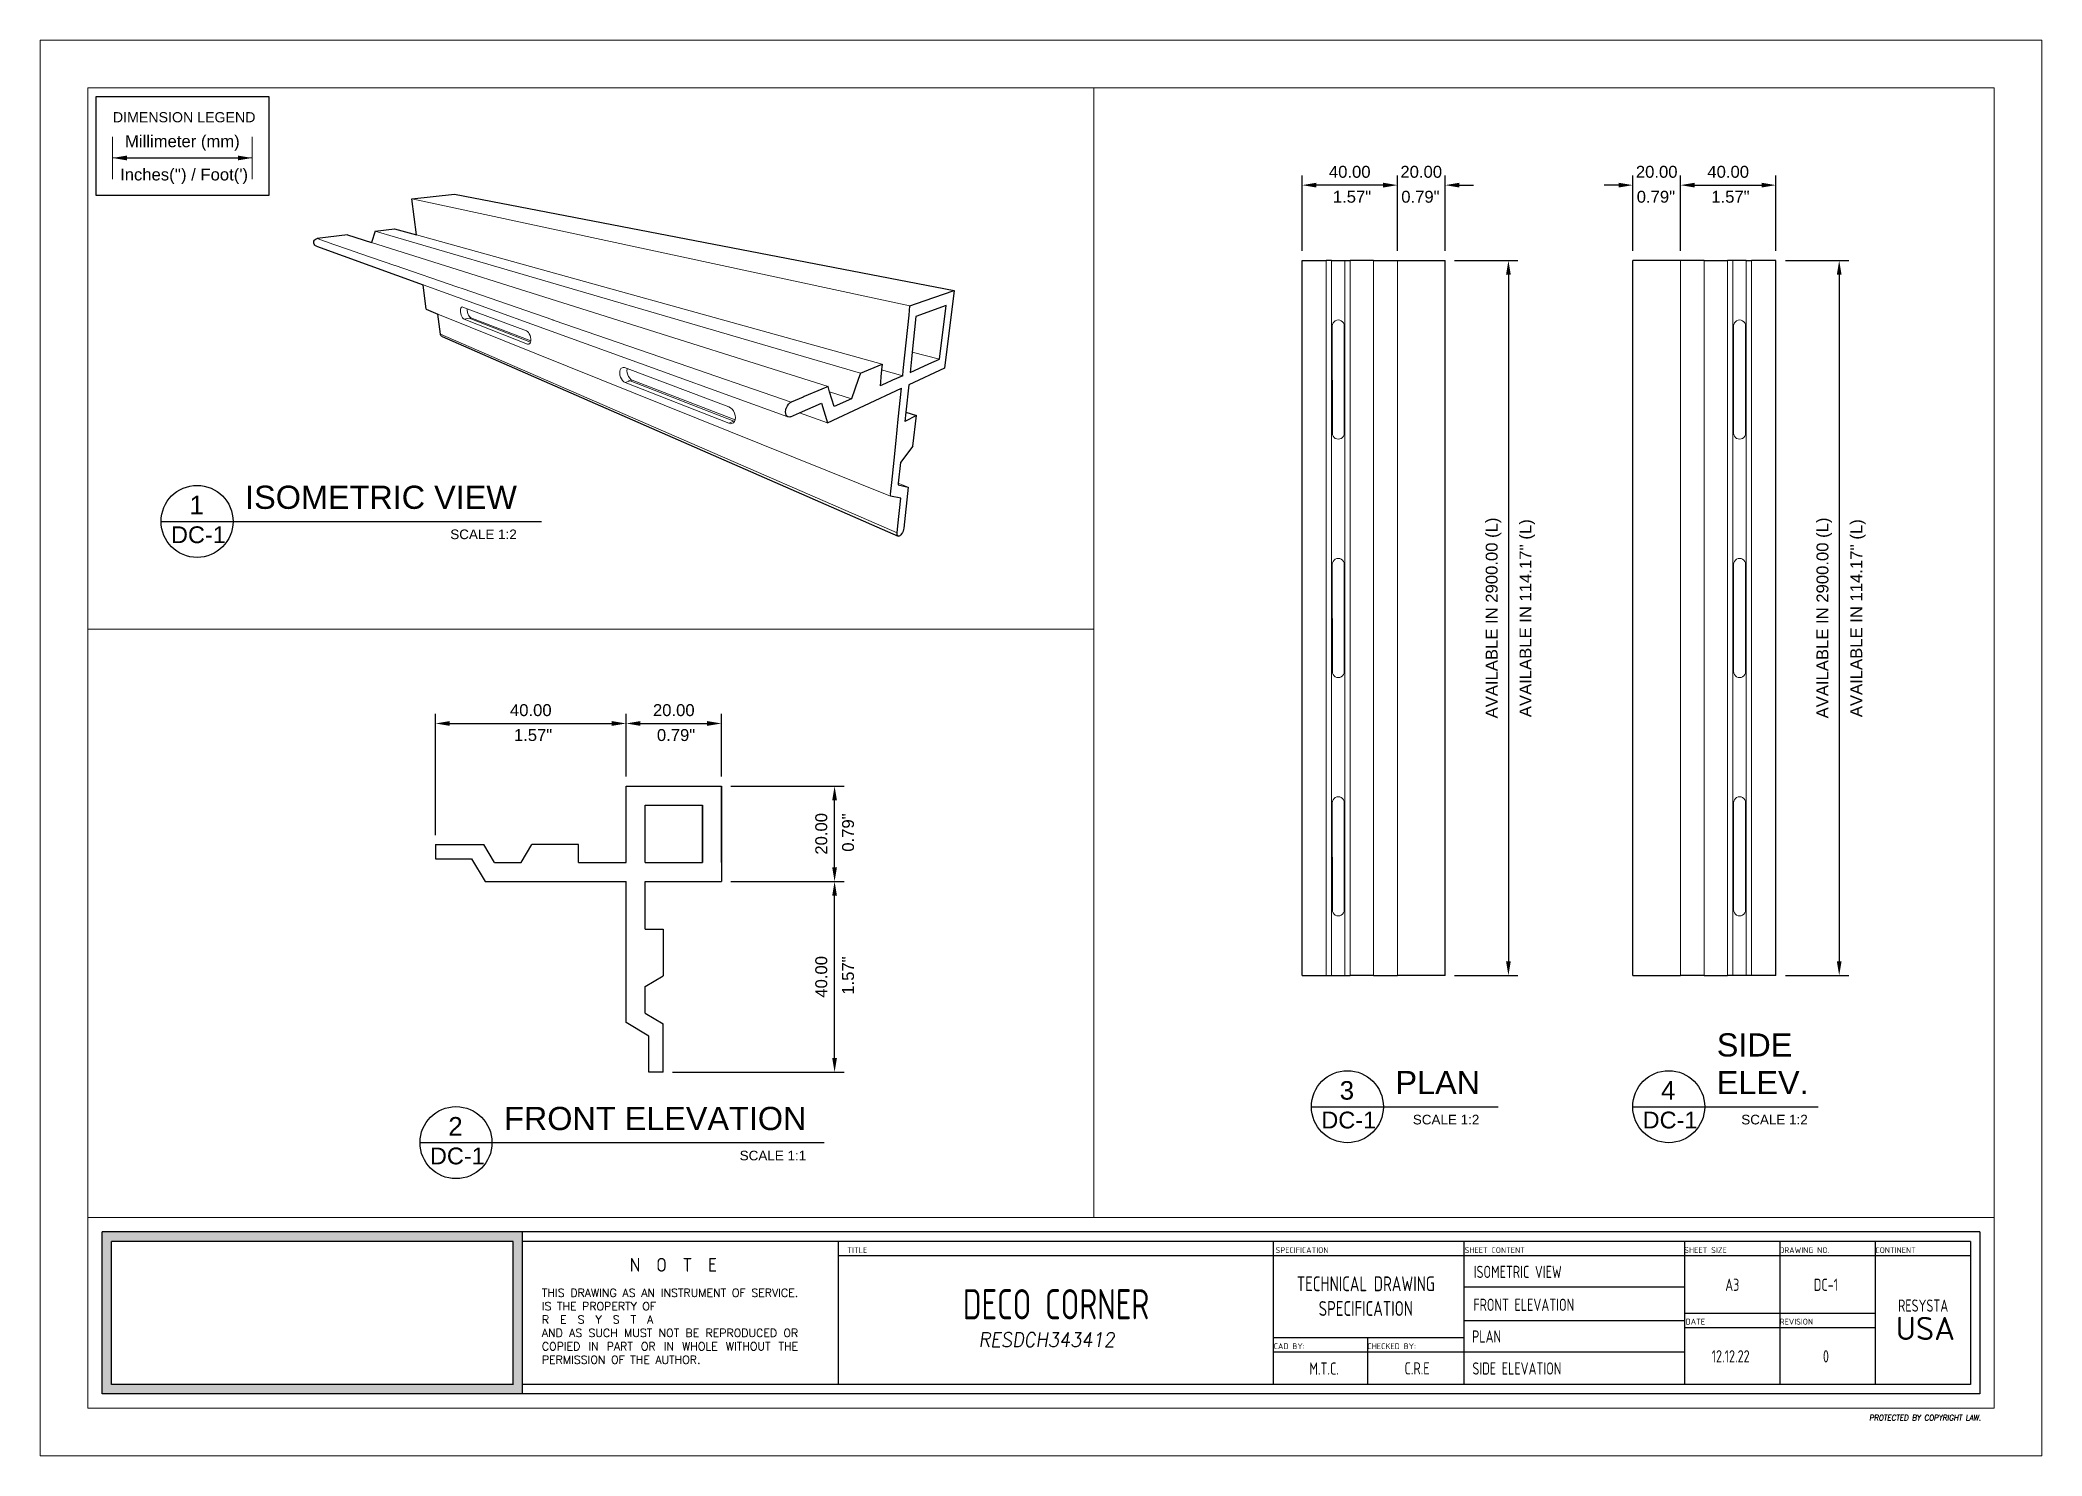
# Paper-space layout 'A-1' of a CAD drawing. Header units: millimetres. Extents: x -5 to 415, y -5 to 292.
# The model-space entities are those that its viewports show. They can reach past a viewport. Long polylines and large blocks are cut down to what shows.
import ezdxf

# ---------------------------------------------------------------- set-up
doc = ezdxf.new("R2010")
doc.units = ezdxf.units.MM
doc.layers.add('DIMENSION LEGEND', color=12, linetype='Continuous')
for name, color, linetype, lineweight in [('Resysta_Dem', 1, 'Continuous', 5), ('Resysta_Hatch', 140, 'Continuous', 0), ('Resysta_OutLine', 4, 'Continuous', 30), ('Resysta_Text', 3, 'Continuous', 9), ('Text', 3, 'Continuous', 13), ('Wall', 4, 'Continuous', 30)]:
    doc.layers.add(name, color=color, linetype=linetype, lineweight=lineweight)
doc.styles.add('ARIAL', font='simplex.shx')
doc.styles.get("Standard").update_dxf_attribs({"font": 'arial.ttf'})
doc.styles.add('x2$0$WSA-text', font='romans.shx', dxfattribs={"width": 0.8, "height": 150})
doc.dimstyles.get("Standard").update_dxf_attribs({"dimtxt": 2.5, "dimasz": 3, "dimexe": 2, "dimexo": 2, "dimgap": 1.5, "dimtad": 1, "dimzin": 0, "dimdsep": 46, "dimtxsty": 'Standard', "dimcen": 0.09, "dimclrd": 1, "dimclre": 1, "dimclrt": 3, "dimadec": 0, "dimazin": 0, "dimtfac": 1, "dimtix": 1, "dimtofl": 0, "dimtmove": 0, "dimatfit": 3, "dimfxl": 5, "dimtolj": 1, "dimtzin": 0, "dimarcsym": 1})

psp = doc.layouts.new('A-1')

# ---------------------------------------------------------------- texts
at = {"color": 3}
for s, height, p in [('ISOMETRIC VIEW', 4.865576, (38.0277, 193.6652)), ('1', 3.8873, (26.331, 192.5112)), ('DC-1', 3.52257, (22.4827, 186.4741)), ('SCALE 1:2  ', 2.019484, (81.0657, 187.3139)), ('SIDE', 4.86558, (346.7725, 78.791)), ('PLAN', 4.86558, (279.3637, 70.8976)), ('ELEV.', 4.86558, (346.7725, 70.8976)), ('3', 3.8873, (267.6669, 69.7436)), ('4', 3.8873, (335.0757, 69.7436)), ('FRONT ELEVATION', 4.865576, (92.3504, 63.3592)), ('DC-1', 3.52257, (263.8187, 63.7065)), ('DC-1', 3.52257, (331.2275, 63.7065)), ('2', 3.8873, (80.6536, 62.2051)), ('SCALE 1:2  ', 2.019484, (283.0073, 64.5463)), ('SCALE 1:2  ', 2.019484, (351.9114, 64.5463)), ('DC-1', 3.52257, (76.8054, 56.1681)), ('SCALE 1:1  ', 2.019484, (141.783, 57.0078))]:
    psp.add_text(s, height=height, dxfattribs=at).set_placement(p)
at = {"color": 3, "insert": (390.5592, 21.7472), "char_height": 4.865576, "width": 218.853288, "attachment_point": 5}
psp.add_mtext('{\\fISOCPEUR|b0|i0|c0|p34;USA}', dxfattribs=at)
at = {"layer": 'Resysta_Dem', "color": 3, "lineweight": 5, "char_height": 2.5, "width": 18.715211, "attachment_point": 1}
for s, insert in [('\\A1;\\pxqc;0.79"', (275.2417, 260.3871)), ('\\A1;\\pxqc;0.79"', (324.6408, 260.3871)), ('\\A1;\\pxqc;1.57"', (260.8876, 260.3871)), ('\\A1;\\pxqc;1.57"', (340.2867, 260.3871)), ('\\A1;\\pxqc;1.57"', (89.0794, 147.4697)), ('\\A1;\\pxqc;0.79"', (119.0794, 147.4697))]:
    psp.add_mtext(s, dxfattribs=dict(at, insert=insert))
at = {"layer": 'Resysta_Dem', "color": 3, "lineweight": 5, "char_height": 2.5, "width": 18.715211, "attachment_point": 1, "rotation": 90}
for s, insert in [('\\A1;\\pxqc;0.79"', (163.2645, 116.4103)), ('\\A1;\\pxqc;1.57"', (163.2645, 86.4103))]:
    psp.add_mtext(s, dxfattribs=dict(at, insert=insert))
at = {"layer": 'Resysta_Text', "style": 'x2$0$WSA-text', "oblique": 8, "width": 0.9}
psp.add_text('RESDCH343412', height=3.034554, dxfattribs=at).set_placement((191.9278, 17.8779))
at = {"layer": 'Resysta_Text', "insert": (208.1602, 26.8236), "char_height": 6.325285, "width": 218.853288, "attachment_point": 5, "style": 'x2$0$WSA-text'}
psp.add_mtext('{\\Fisocp|c0;DECO CORNER}', dxfattribs=at)
at = {"layer": 'Text', "style": 'x2$0$WSA-text', "oblique": 8, "width": 0.9}
psp.add_text('PROTECTED BY COPYRIGHT LAW.', height=1.210144, dxfattribs=at).set_placement((378.7555, 2.4208))
at = {"layer": 'Text', "attachment_point": 5}
for s, insert, char_height, width, style in [('{\\Fisocp|c0;  TITLE}', (165.6641, 38.1741), 1.2288, 18.306915, 'ARIAL'), ('{\\Fisocp|c0; SPECIFICATION}', (259.3608, 38.1741), 1.2288, 18.306915, 'ARIAL'), ('{\\Fisocp|c0; SHEET CONTENT}', (299.7963, 38.1741), 1.2288, 18.306915, 'ARIAL'), ('{\\Fisocp|c0; SHEET SIZE}', (344.0173, 38.1741), 1.2288, 18.306915, 'ARIAL'), ('{\\Fisocp|c0; DRAWING NO.}', (364.7127, 38.1741), 1.2288, 18.306915, 'ARIAL'), ('{\\Fisocp|c0; CONTINENT}', (383.8988, 38.1741), 1.2288, 18.306915, 'ARIAL'), ('{\\Fisocp|c0;  N  O  T  E}', (126.2196, 35.0999), 2.892481, 43.09278, 'ARIAL'), ('{\\Fisocp|c0;ISOMETRIC VIEW}', (305.0202, 33.6177), 2.56727, 88.826886, 'x2$0$WSA-text'), ('\\pxqj;{\\W1;\\C2;THIS DRAWING AS AN INSTRUMENT OF SERVICE. IS THE PROPERTY OF\\P\\C3;R  E  S  Y  S  T  A\\P\\C2;AND AS SUCH MUST NOT BE REPRODUCED OR COPIED IN PART OR IN WHOLE WITHOUT THE PERMISSION OF THE AUTHOR. }', (129.4054, 22.2054), 1.6836511, 58.253908, 'x2$0$WSA-text'), ('{\\Fisocp|c0;TECHNICAL DRAWING SPECIFICATION}', (273.1458, 28.5218), 3.106396, 44.070299, 'x2$0$WSA-text'), ('{\\Fisocp|c0;A3 }', (350.0309, 30.9049), 2.56727, 88.826886, 'x2$0$WSA-text'), ('{\\Fisocp|c0;DC-1}', (369.6787, 30.9049), 2.56727, 88.826886, 'x2$0$WSA-text'), ('{\\Fisocp|c0;FRONT ELEVATION}', (306.2774, 26.7107), 2.56727, 88.826886, 'x2$0$WSA-text'), ('{\\Fisocp|c0;RESYSTA}', (390.0697, 26.5427), 2.56727, 88.826886, 'x2$0$WSA-text'), ('{\\Fisocp|c0;PLAN}', (298.4782, 20.0589), 2.56727, 88.826886, 'x2$0$WSA-text'), ('{\\Fisocp|c0; DATE}', (341.882, 23.1741), 1.2288, 18.306915, 'ARIAL'), ('{\\Fisocp|c0; REVISION}', (363.0717, 23.1741), 1.2288, 18.306915, 'ARIAL'), ('{\\Fisocp|c0; CAD BY:}', (256.6748, 18.0231), 1.2288, 18.306915, 'ARIAL'), ('{\\Fisocp|c0; CHECKED BY:}', (278.1739, 18.0231), 1.2288, 18.306915, 'ARIAL'), ('{\\Fisocp|c0;12.12.22}', (349.6787, 15.9049), 2.56727, 88.826886, 'x2$0$WSA-text'), ('{\\Fisocp|c0;0}', (369.6787, 15.9049), 2.56727, 88.826886, 'x2$0$WSA-text'), ('{\\Fisocp|c0;M.T.C.}', (264.3959, 13.3312), 2.56727, 88.826886, 'x2$0$WSA-text'), ('{\\Fisocp|c0;C.R.E}', (283.8982, 13.3822), 2.56727, 88.826886, 'x2$0$WSA-text'), ('{\\Fisocp|c0;SIDE ELEVATION}', (304.8419, 13.3489), 2.56727, 88.826886, 'x2$0$WSA-text')]:
    psp.add_mtext(s, dxfattribs=dict(at, insert=insert, char_height=char_height, width=width, style=style))
at = {"layer": 'Wall', "color": 5, "insert": (10.2968, 276.8786), "char_height": 2.128107, "width": 31.230696, "attachment_point": 1}
psp.add_mtext('{\\C3;DIMENSION LEGEND}', dxfattribs=at)
at = {"layer": 'Wall', "color": 3, "lineweight": 5, "insert": (11.7933, 265.0537), "char_height": 2.5, "width": 28.810895, "attachment_point": 1}
psp.add_mtext("Inches('') / Foot(')", dxfattribs=at)
at = {"layer": 'Wall', "color": 3, "lineweight": 5, "char_height": 2.5, "width": 67.810464, "attachment_point": 1, "rotation": 90}
for insert in [(305.3875, 149.9727), (374.7866, 149.9727)]:
    psp.add_mtext("\\A1;AVAILABLE IN {\\A0;114.17'' (L)}", dxfattribs=dict(at, insert=insert))

msp = doc.modelspace()

# ---------------------------------------------------------------- blocks, each defined once
blk = doc.blocks.new('*D41')
at = {"layer": 'Defpoints', "color": 0, "lineweight": 5, "transparency": 16777216}
for p in [(289.77, 245.78), (289.77, 95.78), (303.06, 95.78)]:
    blk.add_point(p, dxfattribs=at)
at = {"layer": 'Resysta_Dem', "color": 1, "lineweight": -2, "transparency": 16777216}
for p, q in [((291.77, 245.78), (305.06, 245.78)), ((303.06, 242.78), (303.06, 98.78)), ((291.77, 95.78), (305.06, 95.78))]:
    blk.add_line(p, q, dxfattribs=at)
at = {"layer": 'Resysta_Dem', "color": 1, "lineweight": 5, "transparency": 16777216}
for points in [[(302.56, 242.78), (303.56, 242.78), (303.06, 245.78)], [(302.56, 98.78), (303.56, 98.78), (303.06, 95.78)]]:
    blk.add_solid(points, dxfattribs=at)
at = {"layer": 'Resysta_Dem', "color": 3, "lineweight": 5, "transparency": 16777216, "insert": (299.92, 170.78), "char_height": 2.5, "attachment_point": 5, "rotation": 90}
blk.add_mtext('\\A1;AVAILABLE IN 2900.00 (L)', dxfattribs=at)
blk = doc.blocks.new('*D60')
at = {"layer": 'Defpoints', "color": 0, "lineweight": 5, "transparency": 16777216}
for p in [(10.22, 267.27), (39.51, 267.27), (39.51, 267.27)]:
    blk.add_point(p, dxfattribs=at)
at = {"layer": 'Wall', "color": 1, "lineweight": -2, "transparency": 16777216}
blk.add_line((13.22, 267.27), (36.51, 267.27), dxfattribs=at)
at = {"layer": 'Wall', "color": 1, "lineweight": 5, "transparency": 16777216}
for points in [[(13.22, 267.77), (13.22, 266.77), (10.22, 267.27)], [(36.51, 267.77), (36.51, 266.77), (39.51, 267.27)]]:
    blk.add_solid(points, dxfattribs=at)
at = {"layer": 'Wall', "color": 3, "lineweight": 5, "transparency": 16777216, "insert": (24.86, 270.4), "char_height": 2.5, "attachment_point": 5}
blk.add_mtext('\\A1;Millimeter (mm)', dxfattribs=at)
blk = doc.blocks.new('*D68')
at = {"color": 1, "lineweight": -2, "transparency": 16777216}
for p, q in [((259.77, 247.78), (259.77, 263.57)), ((276.77, 261.57), (262.77, 261.57)), ((279.77, 247.78), (279.77, 263.57))]:
    blk.add_line(p, q, dxfattribs=at)
at = {"color": 1, "lineweight": 5, "transparency": 16777216}
for points in [[(262.77, 262.07), (262.77, 261.07), (259.77, 261.57)], [(276.77, 262.07), (276.77, 261.07), (279.77, 261.57)]]:
    blk.add_solid(points, dxfattribs=at)
at = {"layer": 'Defpoints', "color": 0, "lineweight": 5, "transparency": 16777216}
for p in [(259.77, 261.57), (259.77, 245.78), (279.77, 245.78)]:
    blk.add_point(p, dxfattribs=at)
at = {"color": 3, "lineweight": 5, "transparency": 16777216, "insert": (269.77, 264.35), "char_height": 2.5, "attachment_point": 5}
blk.add_mtext('\\A1;40.00', dxfattribs=at)
blk = doc.blocks.new('*D74')
at = {"layer": 'Defpoints', "color": 0, "lineweight": 5, "transparency": 16777216}
for p in [(359.17, 245.78), (359.17, 95.78), (372.46, 95.78)]:
    blk.add_point(p, dxfattribs=at)
at = {"layer": 'Resysta_Dem', "color": 1, "lineweight": -2, "transparency": 16777216}
for p, q in [((361.17, 245.78), (374.46, 245.78)), ((372.46, 242.78), (372.46, 98.78)), ((361.17, 95.78), (374.46, 95.78))]:
    blk.add_line(p, q, dxfattribs=at)
at = {"layer": 'Resysta_Dem', "color": 1, "lineweight": 5, "transparency": 16777216}
for points in [[(371.96, 242.78), (372.96, 242.78), (372.46, 245.78)], [(371.96, 98.78), (372.96, 98.78), (372.46, 95.78)]]:
    blk.add_solid(points, dxfattribs=at)
at = {"layer": 'Resysta_Dem', "color": 3, "lineweight": 5, "transparency": 16777216, "insert": (369.32, 170.78), "char_height": 2.5, "attachment_point": 5, "rotation": 90}
blk.add_mtext('\\A1;AVAILABLE IN 2900.00 (L)', dxfattribs=at)
blk = doc.blocks.new('*D84')
at = {"color": 1, "lineweight": -2, "transparency": 16777216}
for p, q in [((117.96, 137.5), (117.96, 150.65)), ((120.96, 148.65), (134.96, 148.65)), ((137.96, 137.5), (137.96, 150.65))]:
    blk.add_line(p, q, dxfattribs=at)
at = {"color": 1, "lineweight": 5, "transparency": 16777216}
for points in [[(120.96, 149.15), (120.96, 148.15), (117.96, 148.65)], [(134.96, 149.15), (134.96, 148.15), (137.96, 148.65)]]:
    blk.add_solid(points, dxfattribs=at)
at = {"layer": 'Defpoints', "color": 0, "lineweight": 5, "transparency": 16777216}
for p in [(137.96, 148.65), (117.96, 135.5), (137.96, 135.5)]:
    blk.add_point(p, dxfattribs=at)
at = {"color": 3, "lineweight": 5, "transparency": 16777216, "insert": (127.96, 151.43), "char_height": 2.5, "attachment_point": 5}
blk.add_mtext('\\A1;20.00', dxfattribs=at)
blk = doc.blocks.new('*D85')
at = {"color": 1, "lineweight": -2, "transparency": 16777216}
for p, q in [((77.96, 125.25), (77.96, 150.65)), ((80.96, 148.65), (114.96, 148.65)), ((117.96, 137.5), (117.96, 150.65))]:
    blk.add_line(p, q, dxfattribs=at)
at = {"color": 1, "lineweight": 5, "transparency": 16777216}
for points in [[(80.96, 149.15), (80.96, 148.15), (77.96, 148.65)], [(114.96, 149.15), (114.96, 148.15), (117.96, 148.65)]]:
    blk.add_solid(points, dxfattribs=at)
at = {"layer": 'Defpoints', "color": 0, "lineweight": 5, "transparency": 16777216}
for p in [(117.96, 148.65), (117.96, 135.5), (77.96, 123.25)]:
    blk.add_point(p, dxfattribs=at)
at = {"color": 3, "lineweight": 5, "transparency": 16777216, "insert": (97.96, 151.43), "char_height": 2.5, "attachment_point": 5}
blk.add_mtext('\\A1;40.00', dxfattribs=at)
blk = doc.blocks.new('*D86')
at = {"color": 1, "lineweight": -2, "transparency": 16777216}
for p, q in [((139.96, 135.5), (163.69, 135.5)), ((161.69, 118.5), (161.69, 132.5)), ((139.96, 115.5), (163.69, 115.5))]:
    blk.add_line(p, q, dxfattribs=at)
at = {"color": 1, "lineweight": 5, "transparency": 16777216}
for points in [[(161.19, 132.5), (162.19, 132.5), (161.69, 135.5)], [(161.19, 118.5), (162.19, 118.5), (161.69, 115.5)]]:
    blk.add_solid(points, dxfattribs=at)
at = {"layer": 'Defpoints', "color": 0, "lineweight": 5, "transparency": 16777216}
for p in [(137.96, 135.5), (161.69, 135.5), (137.96, 115.5)]:
    blk.add_point(p, dxfattribs=at)
at = {"color": 3, "lineweight": 5, "transparency": 16777216, "insert": (158.91, 125.5), "char_height": 2.5, "attachment_point": 5, "rotation": 90}
blk.add_mtext('\\A1;20.00', dxfattribs=at)
blk = doc.blocks.new('*D87')
at = {"color": 1, "lineweight": -2, "transparency": 16777216}
for p, q in [((139.96, 115.5), (163.69, 115.5)), ((161.69, 78.5), (161.69, 112.5)), ((127.71, 75.5), (163.69, 75.5))]:
    blk.add_line(p, q, dxfattribs=at)
at = {"color": 1, "lineweight": 5, "transparency": 16777216}
for points in [[(161.19, 112.5), (162.19, 112.5), (161.69, 115.5)], [(161.19, 78.5), (162.19, 78.5), (161.69, 75.5)]]:
    blk.add_solid(points, dxfattribs=at)
at = {"layer": 'Defpoints', "color": 0, "lineweight": 5, "transparency": 16777216}
for p in [(137.96, 115.5), (161.69, 115.5), (125.71, 75.5)]:
    blk.add_point(p, dxfattribs=at)
at = {"color": 3, "lineweight": 5, "transparency": 16777216, "insert": (158.91, 95.5), "char_height": 2.5, "attachment_point": 5, "rotation": 90}
blk.add_mtext('\\A1;40.00', dxfattribs=at)
blk = doc.blocks.new('*D90')
at = {"color": 1, "lineweight": -2, "transparency": 16777216}
for p, q in [((276.77, 261.57), (273.77, 261.57)), ((279.77, 247.78), (279.77, 263.57)), ((289.77, 247.78), (289.77, 263.57)), ((292.77, 261.57), (295.77, 261.57))]:
    blk.add_line(p, q, dxfattribs=at)
at = {"color": 1, "lineweight": 5, "transparency": 16777216}
for points in [[(276.77, 262.07), (276.77, 261.07), (279.77, 261.57)], [(292.77, 262.07), (292.77, 261.07), (289.77, 261.57)]]:
    blk.add_solid(points, dxfattribs=at)
at = {"layer": 'Defpoints', "color": 0, "lineweight": 5, "transparency": 16777216}
for p in [(279.77, 261.57), (279.77, 245.78), (289.77, 245.78)]:
    blk.add_point(p, dxfattribs=at)
at = {"color": 3, "lineweight": 5, "transparency": 16777216, "insert": (284.77, 264.35), "char_height": 2.5, "attachment_point": 5}
blk.add_mtext('\\A1;20.00', dxfattribs=at)
blk = doc.blocks.new('*D91')
at = {"color": 1, "lineweight": -2, "transparency": 16777216}
for p, q in [((326.17, 261.57), (323.17, 261.57)), ((329.17, 247.78), (329.17, 263.57)), ((339.17, 247.78), (339.17, 263.57)), ((342.17, 261.57), (345.17, 261.57))]:
    blk.add_line(p, q, dxfattribs=at)
at = {"color": 1, "lineweight": 5, "transparency": 16777216}
for points in [[(326.17, 262.07), (326.17, 261.07), (329.17, 261.57)], [(342.17, 262.07), (342.17, 261.07), (339.17, 261.57)]]:
    blk.add_solid(points, dxfattribs=at)
at = {"layer": 'Defpoints', "color": 0, "lineweight": 5, "transparency": 16777216}
for p in [(339.17, 261.57), (329.17, 245.78), (339.17, 245.78)]:
    blk.add_point(p, dxfattribs=at)
at = {"color": 3, "lineweight": 5, "transparency": 16777216, "insert": (334.17, 264.35), "char_height": 2.5, "attachment_point": 5}
blk.add_mtext('\\A1;20.00', dxfattribs=at)
blk = doc.blocks.new('*D92')
at = {"color": 1, "lineweight": -2, "transparency": 16777216}
for p, q in [((339.17, 247.78), (339.17, 263.57)), ((342.17, 261.57), (356.17, 261.57)), ((359.17, 247.78), (359.17, 263.57))]:
    blk.add_line(p, q, dxfattribs=at)
at = {"color": 1, "lineweight": 5, "transparency": 16777216}
for points in [[(342.17, 262.07), (342.17, 261.07), (339.17, 261.57)], [(356.17, 262.07), (356.17, 261.07), (359.17, 261.57)]]:
    blk.add_solid(points, dxfattribs=at)
at = {"layer": 'Defpoints', "color": 0, "lineweight": 5, "transparency": 16777216}
for p in [(359.17, 261.57), (339.17, 245.78), (359.17, 245.78)]:
    blk.add_point(p, dxfattribs=at)
at = {"color": 3, "lineweight": 5, "transparency": 16777216, "insert": (349.17, 264.35), "char_height": 2.5, "attachment_point": 5}
blk.add_mtext('\\A1;40.00', dxfattribs=at)

# ---------------------------------------------------------------- dimensions: what is measured, and where the dimension line sits
at = {"lineweight": 5}
for base, p1, p2, picture, middle in [((259.766, 261.5714), (279.766, 245.7838), (259.766, 245.7838), '*D68', (269.766, 264.3478)), ((279.766, 261.5714), (289.766, 245.7838), (279.766, 245.7838), '*D90', (284.766, 264.3478)), ((339.165, 261.5714), (329.165, 245.7838), (339.165, 245.7838), '*D91', (334.165, 264.3478)), ((359.165, 261.5714), (339.165, 245.7838), (359.165, 245.7838), '*D92', (349.165, 264.3478))]:
    dim = psp.add_linear_dim(base=base, p1=p1, p2=p2, dimstyle='Standard', override={"dimlfac": -2, "dimpost": '\\X'}, dxfattribs=at)
    dim.commit()
    dim.dimension.update_dxf_attribs({"geometry": picture, "text_midpoint": middle})
for base, p1, p2, text, picture, middle in [((117.9577, 148.654), (77.9577, 123.2464), (117.9577, 135.4964), '40.00', '*D85', (97.9577, 151.4305)), ((137.9577, 148.654), (117.9577, 135.4964), (137.9577, 135.4964), '20.00', '*D84', (127.9577, 151.4305))]:
    dim = psp.add_linear_dim(base=base, p1=p1, p2=p2, text=text, dimstyle='Standard', override={"dimlfac": -2, "dimpost": '\\X'}, dxfattribs=at)
    dim.commit()
    dim.dimension.update_dxf_attribs({"geometry": picture, "text_midpoint": middle})
for base, p1, p2, text, override, picture, middle in [((161.6897, 135.4964), (137.9577, 115.4964), (137.9577, 135.4964), '20.00', {"dimlfac": 2, "dimpost": '\\X'}, '*D86', (158.9133, 125.4964)), ((161.6897, 115.4964), (125.7077, 75.4964), (137.9577, 115.4964), '40.00', {"dimlfac": -2, "dimpost": '\\X'}, '*D87', (158.9133, 95.4964))]:
    dim = psp.add_linear_dim(base=base, p1=p1, p2=p2, angle=90, text=text, dimstyle='Standard', override=override, dxfattribs=at)
    dim.commit()
    dim.dimension.update_dxf_attribs({"geometry": picture, "text_midpoint": middle})
at = {"layer": 'Resysta_Dem', "color": 1, "lineweight": 5}
for base, p1, p2, picture, middle in [((303.0597, 95.7838), (289.766, 245.7838), (289.766, 95.7838), '*D41', (299.9209, 170.7838)), ((372.4587, 95.7838), (359.165, 245.7838), (359.165, 95.7838), '*D74', (369.3199, 170.7838))]:
    dim = psp.add_linear_dim(base=base, p1=p1, p2=p2, angle=90, text='AVAILABLE IN 2900.00 (L)', dimstyle='Standard', override={"dimlfac": -2.627225, "dimpost": '\\X'}, dxfattribs=at)
    dim.commit()
    dim.dimension.update_dxf_attribs({"geometry": picture, "text_midpoint": middle})
at = {"layer": 'Wall', "color": 1, "lineweight": 5}
dim = psp.add_linear_dim(base=(39.5133, 267.2661), p1=(10.2157, 267.2661), p2=(39.5133, 267.2661), text='Millimeter (mm)', dimstyle='Standard', override={"dimpost": '\\X'}, dxfattribs=at)
dim.commit()
dim.dimension.update_dxf_attribs({"geometry": '*D60', "text_midpoint": (24.8645, 270.4049)})

# ---------------------------------------------------------------- linework, layer by layer
at = {"layer": 'Resysta_Hatch'}
for p, q in [((9170.16, 1815.02), (9185.85, 1811.65)), ((9185.85, 1811.65), (9195.27, 1809.62)), ((9195.27, 1809.62), (9504.49, 1743.13)), ((9145.49, 1793.23), (9159.25, 1789.21)), ((9159.25, 1789.21), (9471.19, 1698.02)), ((9173.32, 1790.78), (9485.77, 1704.12)), ((9106.62, 1788.24), (9117.94, 1784.34)), ((9143.12, 1785.74), (9449.56, 1688.96)), ((9117.94, 1784.34), (9127.62, 1781)), ((9127.62, 1781), (9136.01, 1778.1)), ((9136.01, 1778.1), (9158.69, 1770.29)), ((9158.69, 1770.29), (9159.09, 1770.15)), ((9159.09, 1770.15), (9200.43, 1755.89)), ((9177.69, 1757.22), (9422.57, 1668.61)), ((9200.43, 1755.89), (9204.54, 1754.47)), ((9204.54, 1754.47), (9264.72, 1733.72)), ((9202.83, 1740.97), (9202.73, 1740.07)), ((9202.73, 1740.07), (9202.78, 1739.05)), ((9202.78, 1739.05), (9202.97, 1737.98)), ((9203.07, 1741.69), (9202.83, 1740.97)), ((9203.44, 1742.17), (9203.07, 1741.69)), ((9203.91, 1742.38), (9203.44, 1742.17)), ((9204.45, 1742.32), (9203.91, 1742.38)), ((9204.45, 1742.32), (9207.28, 1741.25)), ((9207.28, 1741.25), (9207.26, 1741.02)), ((9207.26, 1741.02), (9207.3, 1740.01)), ((9207.28, 1741.25), (9247.05, 1726.36)), ((9207.3, 1740.01), (9207.49, 1738.94)), ((9207.49, 1738.94), (9207.81, 1737.89)), ((10237.39, 1442.18), (10237.39, 1742.18)), ((10239.64, 1442.18), (10239.64, 1742.18)), ((10245.24, 1442.18), (10245.24, 1742.18)), ((10247.49, 1442.18), (10247.49, 1742.18)), ((10257.24, 1442.18), (10257.24, 1742.18)), ((10267.24, 1442.18), (10267.24, 1742.18)), ((10386.03, 1442.18), (10386.03, 1742.18)), ((10396.03, 1442.18), (10396.03, 1742.18)), ((10405.78, 1442.18), (10405.78, 1742.18)), ((10408.03, 1442.18), (10408.03, 1742.18)), ((10413.63, 1442.18), (10413.63, 1742.18)), ((10415.88, 1442.18), (10415.88, 1742.18)), ((9187.65, 1737.67), (9491.35, 1615.45)), ((9202.97, 1737.98), (9203.29, 1736.92)), ((9203.29, 1736.92), (9203.72, 1735.95)), ((9203.72, 1735.95), (9204.23, 1735.14)), ((9204.23, 1735.14), (9204.79, 1734.53)), ((9208.61, 1734.89), (9205.36, 1734.17)), ((9207.81, 1737.89), (9208.24, 1736.92)), ((9208.24, 1736.92), (9208.75, 1736.12)), ((9209.88, 1735.16), (9208.61, 1734.89)), ((9208.61, 1734.89), (9249.87, 1718.84)), ((9208.75, 1736.12), (9209.31, 1735.51)), ((9209.31, 1735.51), (9209.88, 1735.16)), ((9250.02, 1719.63), (9209.88, 1735.16)), ((9204.79, 1734.53), (9205.36, 1734.17)), ((9247.78, 1717.48), (9205.36, 1734.17)), ((9264.72, 1733.72), (9265.13, 1733.58)), ((9265.13, 1733.58), (9265.76, 1733.36)), ((9265.76, 1733.36), (9337.25, 1708.71)), ((9247.74, 1725.95), (9247.05, 1726.36)), ((9189.33, 1724.23), (9495.88, 1590.93)), ((9248.41, 1725.27), (9247.74, 1725.95)), ((9249.01, 1724.35), (9248.41, 1725.27)), ((9249.5, 1723.27), (9249.01, 1724.35)), ((9249.85, 1722.09), (9249.5, 1723.27)), ((9250.04, 1720.9), (9249.85, 1722.09)), ((9249.36, 1717.88), (9247.78, 1717.48)), ((9249.04, 1717.56), (9249.36, 1717.88)), ((9249.36, 1717.88), (9249.52, 1718.05)), ((9249.52, 1718.05), (9249.87, 1718.81)), ((9249.87, 1718.84), (9250.02, 1719.63)), ((9249.87, 1718.81), (9249.87, 1718.84)), ((9250.02, 1719.63), (9250.04, 1719.78)), ((9250.04, 1719.78), (9250.04, 1720.9)), ((9247.78, 1717.48), (9248.44, 1717.36)), ((9248.44, 1717.36), (9249.04, 1717.56)), ((10239.94, 1714.68), (10240.02, 1715.33)), ((10239.94, 1714.68), (10239.98, 1669.36)), ((10240.02, 1715.33), (10240.27, 1715.93)), ((10240.27, 1715.93), (10240.67, 1716.45)), ((10240.67, 1716.45), (10241.19, 1716.85)), ((10241.19, 1716.85), (10241.79, 1717.1)), ((10241.79, 1717.1), (10242.44, 1717.18)), ((10242.44, 1717.18), (10243.08, 1717.1)), ((10243.08, 1717.1), (10243.69, 1716.85)), ((10243.69, 1716.85), (10244.2, 1716.45)), ((10244.2, 1716.45), (10244.6, 1715.93)), ((10244.6, 1715.93), (10244.85, 1715.33)), ((10244.85, 1715.33), (10244.94, 1714.68)), ((10244.94, 1669.68), (10244.94, 1714.68)), ((10408.42, 1715.33), (10408.33, 1714.68)), ((10408.33, 1669.68), (10408.33, 1714.68)), ((10408.67, 1715.93), (10408.42, 1715.33)), ((10409.07, 1716.45), (10408.67, 1715.93)), ((10409.58, 1716.85), (10409.07, 1716.45)), ((10410.19, 1717.1), (10409.58, 1716.85)), ((10410.83, 1717.18), (10410.19, 1717.1)), ((10411.48, 1717.1), (10410.83, 1717.18)), ((10412.08, 1716.85), (10411.48, 1717.1)), ((10412.6, 1716.45), (10412.08, 1716.85)), ((10413, 1715.93), (10412.6, 1716.45)), ((10413.25, 1715.33), (10413, 1715.93)), ((10413.33, 1714.68), (10413.25, 1715.33)), ((10413.33, 1714.68), (10413.29, 1669.36)), ((9505.98, 1712.13), (9524.4, 1707.37)), ((9337.25, 1708.71), (9343.08, 1706.7)), ((9343.08, 1706.7), (9424.71, 1678.55)), ((9310.55, 1701.12), (9310.05, 1700.29)), ((9311.23, 1701.65), (9310.55, 1701.12)), ((9312.03, 1701.85), (9311.23, 1701.65)), ((9312.91, 1701.69), (9312.03, 1701.85)), ((9312.91, 1701.69), (9314.72, 1701.01)), ((9314.72, 1701.01), (9314.64, 1700.74)), ((9314.72, 1701.01), (9383.01, 1675.43)), ((9309.76, 1699.22), (9309.69, 1697.98)), ((9309.69, 1697.98), (9309.86, 1696.65)), ((9310.05, 1700.29), (9309.76, 1699.22)), ((9314.64, 1700.74), (9314.57, 1699.5)), ((9314.57, 1699.5), (9314.73, 1698.18)), ((9314.73, 1698.18), (9315.11, 1696.87)), ((9315.11, 1696.87), (9315.68, 1695.64)), ((9485.42, 1700.28), (9499.66, 1696.25)), ((9309.86, 1696.65), (9310.24, 1695.33)), ((9310.24, 1695.33), (9310.81, 1694.09)), ((9310.81, 1694.09), (9311.54, 1693.03)), ((9311.54, 1693.03), (9312.38, 1692.22)), ((9316.76, 1692.84), (9313.27, 1691.7)), ((9315.65, 1693.27), (9316.76, 1692.84)), ((9315.68, 1695.64), (9316.41, 1694.59)), ((9316.41, 1694.59), (9317.24, 1693.79)), ((9318.13, 1693.28), (9316.76, 1692.84)), ((9316.76, 1692.84), (9386.35, 1665.78)), ((9317.24, 1693.79), (9318.13, 1693.28)), ((9387.1, 1666.59), (9318.13, 1693.28)), ((9312.38, 1692.22), (9313.27, 1691.7)), ((9382.82, 1664.32), (9313.27, 1691.7)), ((9450.59, 1685.47), (9465.25, 1680.78)), ((9384.15, 1674.81), (9383.01, 1675.43)), ((9385.21, 1673.84), (9384.15, 1674.81)), ((9386.12, 1672.6), (9385.21, 1673.84)), ((9386.81, 1671.17), (9386.12, 1672.6)), ((9387.23, 1669.65), (9386.81, 1671.17)), ((9387.17, 1666.76), (9387.35, 1668.15)), ((9387.35, 1668.15), (9387.23, 1669.65)), ((9430.24, 1671.32), (9449.21, 1664.62)), ((10240.02, 1669.04), (10239.98, 1669.36)), ((10240.27, 1668.43), (10240.02, 1669.04)), ((10240.67, 1667.92), (10240.27, 1668.43)), ((10241.19, 1667.52), (10240.67, 1667.92)), ((10241.79, 1667.27), (10241.19, 1667.52)), ((10243.69, 1667.52), (10243.08, 1667.27)), ((10244.2, 1667.92), (10243.69, 1667.52)), ((10244.6, 1668.43), (10244.2, 1667.92)), ((10244.85, 1669.04), (10244.6, 1668.43)), ((10244.94, 1669.68), (10244.85, 1669.04)), ((10408.33, 1669.68), (10408.42, 1669.04)), ((10408.42, 1669.04), (10408.67, 1668.43)), ((10408.67, 1668.43), (10409.07, 1667.92)), ((10409.07, 1667.92), (10409.58, 1667.52)), ((10409.58, 1667.52), (10410.19, 1667.27)), ((10411.48, 1667.27), (10412.08, 1667.52)), ((10412.08, 1667.52), (10412.6, 1667.92)), ((10412.6, 1667.92), (10413, 1668.43)), ((10413, 1668.43), (10413.25, 1669.04)), ((10413.25, 1669.04), (10413.29, 1669.36)), ((9386.35, 1665.78), (9382.82, 1664.32)), ((9382.82, 1664.32), (9383.96, 1664.06)), ((9383.96, 1664.06), (9385.04, 1664.2)), ((9385.04, 1664.2), (9385.97, 1664.72)), ((9385.97, 1664.72), (9386.7, 1665.59)), ((9386.86, 1665.99), (9386.35, 1665.78)), ((9386.35, 1665.78), (9386.72, 1665.64)), ((9386.7, 1665.59), (9386.72, 1665.64)), ((9386.72, 1665.64), (9386.86, 1665.99)), ((9386.86, 1665.99), (9387.1, 1666.59)), ((9387.1, 1666.59), (9387.17, 1666.76)), ((10242.44, 1667.18), (10241.79, 1667.27)), ((10243.08, 1667.27), (10242.44, 1667.18)), ((10410.19, 1667.27), (10410.83, 1667.18)), ((10410.83, 1667.18), (10411.48, 1667.27)), ((9496.61, 1624.06), (9503.38, 1621.44)), ((10241.19, 1616.85), (10241.79, 1617.1)), ((10241.79, 1617.1), (10242.44, 1617.18)), ((10242.44, 1617.18), (10243.08, 1617.1)), ((10243.08, 1617.1), (10243.69, 1616.85)), ((10410.19, 1617.1), (10409.58, 1616.85)), ((10410.83, 1617.18), (10410.19, 1617.1)), ((10411.48, 1617.1), (10410.83, 1617.18)), ((10412.08, 1616.85), (10411.48, 1617.1)), ((9491.35, 1615.45), (9491.49, 1616.85)), ((10239.94, 1614.68), (10240.02, 1615.33)), ((10239.94, 1614.68), (10239.98, 1569.36)), ((10240.02, 1615.33), (10240.27, 1615.93)), ((10240.27, 1615.93), (10240.67, 1616.45)), ((10240.67, 1616.45), (10241.19, 1616.85)), ((10243.69, 1616.85), (10244.2, 1616.45)), ((10244.2, 1616.45), (10244.6, 1615.93)), ((10244.6, 1615.93), (10244.85, 1615.33)), ((10244.85, 1615.33), (10244.94, 1614.68)), ((10244.94, 1569.68), (10244.94, 1614.68)), ((10408.42, 1615.33), (10408.33, 1614.68)), ((10408.33, 1569.68), (10408.33, 1614.68)), ((10408.67, 1615.93), (10408.42, 1615.33)), ((10409.07, 1616.45), (10408.67, 1615.93)), ((10409.58, 1616.85), (10409.07, 1616.45)), ((10412.6, 1616.45), (10412.08, 1616.85)), ((10413, 1615.93), (10412.6, 1616.45)), ((10413.25, 1615.33), (10413, 1615.93)), ((10413.33, 1614.68), (10413.25, 1615.33)), ((10413.33, 1614.68), (10413.29, 1569.36)), ((10240.02, 1569.04), (10239.98, 1569.36)), ((10240.27, 1568.43), (10240.02, 1569.04)), ((10240.67, 1567.92), (10240.27, 1568.43)), ((10241.19, 1567.52), (10240.67, 1567.92)), ((10241.79, 1567.27), (10241.19, 1567.52)), ((10242.44, 1567.18), (10241.79, 1567.27)), ((10243.08, 1567.27), (10242.44, 1567.18)), ((10243.69, 1567.52), (10243.08, 1567.27)), ((10244.2, 1567.92), (10243.69, 1567.52)), ((10244.6, 1568.43), (10244.2, 1567.92)), ((10244.85, 1569.04), (10244.6, 1568.43)), ((10244.94, 1569.68), (10244.85, 1569.04)), ((10408.33, 1569.68), (10408.42, 1569.04)), ((10408.42, 1569.04), (10408.67, 1568.43)), ((10408.67, 1568.43), (10409.07, 1567.92)), ((10409.07, 1567.92), (10409.58, 1567.52)), ((10409.58, 1567.52), (10410.19, 1567.27)), ((10410.19, 1567.27), (10410.83, 1567.18)), ((10410.83, 1567.18), (10411.48, 1567.27)), ((10411.48, 1567.27), (10412.08, 1567.52)), ((10412.08, 1567.52), (10412.6, 1567.92)), ((10412.6, 1567.92), (10413, 1568.43)), ((10413, 1568.43), (10413.25, 1569.04)), ((10413.25, 1569.04), (10413.29, 1569.36)), ((10240.27, 1515.93), (10240.67, 1516.45)), ((10240.67, 1516.45), (10241.19, 1516.85)), ((10241.19, 1516.85), (10241.79, 1517.1)), ((10241.79, 1517.1), (10242.44, 1517.18)), ((10242.44, 1517.18), (10243.08, 1517.1)), ((10243.08, 1517.1), (10243.69, 1516.85)), ((10243.69, 1516.85), (10244.2, 1516.45)), ((10244.2, 1516.45), (10244.6, 1515.93)), ((10409.07, 1516.45), (10408.67, 1515.93)), ((10409.58, 1516.85), (10409.07, 1516.45)), ((10410.19, 1517.1), (10409.58, 1516.85)), ((10410.83, 1517.18), (10410.19, 1517.1)), ((10411.48, 1517.1), (10410.83, 1517.18)), ((10412.08, 1516.85), (10411.48, 1517.1)), ((10412.6, 1516.45), (10412.08, 1516.85)), ((10413, 1515.93), (10412.6, 1516.45)), ((10239.94, 1514.68), (10240.02, 1515.33)), ((10239.94, 1514.68), (10239.98, 1469.36)), ((10240.02, 1515.33), (10240.27, 1515.93)), ((10244.6, 1515.93), (10244.85, 1515.33)), ((10244.85, 1515.33), (10244.94, 1514.68)), ((10244.94, 1469.68), (10244.94, 1514.68)), ((10408.42, 1515.33), (10408.33, 1514.68)), ((10408.33, 1469.68), (10408.33, 1514.68)), ((10408.67, 1515.93), (10408.42, 1515.33)), ((10413.25, 1515.33), (10413, 1515.93)), ((10413.33, 1514.68), (10413.25, 1515.33)), ((10413.33, 1514.68), (10413.29, 1469.36)), ((10240.02, 1469.04), (10239.98, 1469.36)), ((10240.27, 1468.43), (10240.02, 1469.04)), ((10240.67, 1467.92), (10240.27, 1468.43)), ((10241.19, 1467.52), (10240.67, 1467.92)), ((10241.79, 1467.27), (10241.19, 1467.52)), ((10242.44, 1467.18), (10241.79, 1467.27)), ((10243.08, 1467.27), (10242.44, 1467.18)), ((10243.69, 1467.52), (10243.08, 1467.27)), ((10244.2, 1467.92), (10243.69, 1467.52)), ((10244.6, 1468.43), (10244.2, 1467.92)), ((10244.85, 1469.04), (10244.6, 1468.43)), ((10244.94, 1469.68), (10244.85, 1469.04)), ((10408.33, 1469.68), (10408.42, 1469.04)), ((10408.42, 1469.04), (10408.67, 1468.43)), ((10408.67, 1468.43), (10409.07, 1467.92)), ((10409.07, 1467.92), (10409.58, 1467.52)), ((10409.58, 1467.52), (10410.19, 1467.27)), ((10410.19, 1467.27), (10410.83, 1467.18)), ((10410.83, 1467.18), (10411.48, 1467.27)), ((10411.48, 1467.27), (10412.08, 1467.52)), ((10412.08, 1467.52), (10412.6, 1467.92)), ((10412.6, 1467.92), (10413, 1468.43)), ((10413, 1468.43), (10413.25, 1469.04)), ((10413.25, 1469.04), (10413.29, 1469.36))]:
    msp.add_line(p, q, dxfattribs=at)
at = {"layer": 'Resysta_OutLine'}
for p, q in [((9170.16, 1815.02), (9198.74, 1818)), ((9173.32, 1790.78), (9170.16, 1815.02)), ((9198.74, 1818), (9534.18, 1753.46)), ((9145.49, 1793.23), (9158.45, 1794.9)), ((9158.45, 1794.9), (9173.32, 1790.78)), ((9126.95, 1790.85), (9106.62, 1788.24)), ((9126.95, 1790.85), (9143.12, 1785.74)), ((9145.49, 1793.23), (9143.12, 1785.74)), ((9104.34, 1785.93), (9104.5, 1786.6)), ((9104.37, 1785.23), (9104.34, 1785.93)), ((9104.58, 1784.55), (9104.37, 1785.23)), ((9104.5, 1786.6), (9104.83, 1787.21)), ((9104.83, 1787.21), (9105.32, 1787.71)), ((9105.32, 1787.71), (9105.93, 1788.06)), ((9105.93, 1788.06), (9106.62, 1788.24)), ((9104.97, 1783.95), (9104.58, 1784.55)), ((9105.5, 1783.45), (9104.97, 1783.95)), ((9106.14, 1783.11), (9105.5, 1783.45)), ((9106.14, 1783.11), (9177.69, 1757.22)), ((9179.82, 1740.82), (9177.69, 1757.22)), ((9513.94, 1746.42), (9534.18, 1753.46)), ((9534.18, 1753.46), (9527.76, 1701.35)), ((9503.85, 1736.96), (9504.49, 1743.13)), ((9504.49, 1743.13), (9513.94, 1746.42)), ((9528.73, 1743.35), (9508.51, 1735.92)), ((9524.4, 1707.37), (9528.73, 1743.35)), ((9179.82, 1740.82), (9187.65, 1737.67)), ((10227.24, 1442.18), (10227.24, 1742.18)), ((10227.24, 1742.18), (10237.39, 1742.18)), ((10239.64, 1742.18), (10237.39, 1742.18)), ((10239.64, 1742.18), (10245.24, 1742.18)), ((10245.24, 1742.18), (10247.49, 1742.18)), ((10257.24, 1742.18), (10247.49, 1742.18)), ((10257.24, 1742.18), (10267.24, 1742.18)), ((10267.24, 1742.18), (10287.24, 1742.18)), ((10287.24, 1442.18), (10287.24, 1742.18)), ((10366.03, 1442.18), (10366.03, 1742.18)), ((10386.03, 1742.18), (10366.03, 1742.18)), ((10396.03, 1742.18), (10386.03, 1742.18)), ((10396.03, 1742.18), (10405.78, 1742.18)), ((10408.03, 1742.18), (10405.78, 1742.18)), ((10413.63, 1742.18), (10408.03, 1742.18)), ((10413.63, 1742.18), (10415.88, 1742.18)), ((10426.03, 1742.18), (10415.88, 1742.18)), ((10426.03, 1442.18), (10426.03, 1742.18)), ((9189.33, 1724.23), (9187.65, 1737.67)), ((9500.02, 1699.69), (9503.85, 1736.96)), ((9508.51, 1735.92), (9505.98, 1712.13)), ((9189.47, 1723.68), (9189.33, 1724.23)), ((9189.75, 1723.2), (9189.47, 1723.68)), ((9190.14, 1722.82), (9189.75, 1723.2)), ((9190.62, 1722.57), (9190.14, 1722.82)), ((9190.62, 1722.57), (9496.66, 1588.65)), ((9505.98, 1712.13), (9505.46, 1707.27)), ((9505.46, 1707.27), (9504.52, 1698.43)), ((9517.23, 1704.15), (9524.4, 1707.37)), ((9471.19, 1698.02), (9485.77, 1704.12)), ((9485.77, 1704.12), (9485.42, 1700.28)), ((9527.76, 1701.35), (9503.63, 1690.07)), ((9504.52, 1698.43), (9517.23, 1704.15)), ((9471.19, 1698.02), (9469.73, 1693.79)), ((9485.42, 1700.28), (9484.98, 1695.48)), ((9499.66, 1696.25), (9500.02, 1699.69)), ((9469.73, 1693.79), (9465.25, 1680.78)), ((9484.98, 1695.48), (9484.65, 1691.98)), ((9492.87, 1693.19), (9487.99, 1691)), ((9499.66, 1696.25), (9492.87, 1693.19)), ((9449.56, 1688.96), (9445.3, 1687.17)), ((9450.59, 1685.47), (9449.56, 1688.96)), ((9484.65, 1691.98), (9484.42, 1689.39)), ((9487.99, 1691), (9484.42, 1689.39)), ((9503.63, 1690.07), (9501.7, 1671.86)), ((9445.3, 1687.17), (9433.49, 1682.23)), ((9449.21, 1664.62), (9498.79, 1687.81)), ((9453.56, 1675.52), (9450.59, 1685.47)), ((9496.65, 1667.02), (9498.79, 1687.81)), ((9432.81, 1681.94), (9424.71, 1678.55)), ((9433.49, 1682.23), (9432.81, 1681.94)), ((9465.25, 1680.78), (9453.56, 1675.52)), ((9421.63, 1674.82), (9422.23, 1676.08)), ((9422.23, 1676.08), (9422.97, 1677.17)), ((9422.97, 1677.17), (9423.82, 1678.01)), ((9423.82, 1678.01), (9424.71, 1678.55)), ((9430.24, 1671.32), (9445.11, 1677.82)), ((9445.11, 1677.82), (9449.21, 1664.62)), ((9421.06, 1672.14), (9421.23, 1673.48)), ((9421.12, 1670.91), (9421.06, 1672.14)), ((9421.23, 1673.48), (9421.51, 1674.4)), ((9421.51, 1674.4), (9421.63, 1674.82)), ((9501.7, 1671.86), (9501.03, 1665.59)), ((9501.7, 1671.86), (9508.77, 1669.62)), ((9421.41, 1669.87), (9421.12, 1670.91)), ((9421.53, 1669.67), (9421.41, 1669.87)), ((9421.9, 1669.08), (9421.53, 1669.67)), ((9422.57, 1668.61), (9421.9, 1669.08)), ((9423.37, 1668.47), (9422.57, 1668.61)), ((9424.24, 1668.69), (9423.37, 1668.47)), ((9424.24, 1668.69), (9430.24, 1671.32)), ((9508.77, 1669.62), (9501.03, 1665.59)), ((9506.45, 1648.89), (9508.77, 1669.62)), ((9495.19, 1652.8), (9496.65, 1667.02)), ((9493.84, 1639.7), (9495.19, 1652.8)), ((9506.45, 1648.89), (9498.11, 1638.14)), ((9492.29, 1624.59), (9493.84, 1639.7)), ((9498.11, 1638.14), (9496.61, 1624.06)), ((9491.49, 1616.85), (9492.29, 1624.59)), ((9496.61, 1624.06), (9496.5, 1622.96)), ((9496.5, 1622.96), (9503.38, 1621.44)), ((9503.38, 1621.44), (9500.3, 1593.95)), ((9498.39, 1614.09), (9491.35, 1615.45)), ((9496.39, 1595.63), (9498.39, 1614.09)), ((9495.88, 1590.93), (9496.39, 1595.63)), ((9499.81, 1592), (9499.39, 1591.03)), ((9500.13, 1592.99), (9499.81, 1592)), ((9500.3, 1593.95), (9500.13, 1592.99)), ((9495.85, 1590.07), (9495.88, 1590.93)), ((9495.98, 1589.37), (9495.85, 1590.07)), ((9496.26, 1588.89), (9495.98, 1589.37)), ((9496.66, 1588.65), (9496.26, 1588.89)), ((9497.15, 1588.66), (9496.66, 1588.65)), ((9497.71, 1588.94), (9497.15, 1588.66)), ((9498.3, 1589.45), (9497.71, 1588.94)), ((9498.87, 1590.17), (9498.3, 1589.45)), ((9499.39, 1591.03), (9498.87, 1590.17)), ((8654.59, 1554.88), (8674.59, 1554.88)), ((8654.59, 1538.88), (8654.59, 1554.88)), ((8674.59, 1538.88), (8674.59, 1554.88)), ((8674.59, 1554.88), (8674.59, 1534.88)), ((8658.59, 1538.88), (8658.59, 1550.88)), ((8658.59, 1538.88), (8658.59, 1550.88)), ((8658.59, 1550.88), (8670.59, 1550.88)), ((8670.59, 1538.88), (8670.59, 1550.88)), ((8670.59, 1550.88), (8670.59, 1538.88)), ((8614.59, 1542.63), (8614.59, 1539.63)), ((8614.59, 1542.63), (8624.74, 1542.63)), ((8626.99, 1538.88), (8624.74, 1542.63)), ((8632.59, 1538.88), (8634.84, 1542.63)), ((8644.59, 1542.63), (8634.84, 1542.63)), ((8644.59, 1538.88), (8644.59, 1542.63)), ((8614.59, 1539.63), (8622.16, 1539.63)), ((8622.16, 1539.63), (8625.01, 1534.88)), ((8626.99, 1538.88), (8632.59, 1538.88)), ((8644.59, 1538.88), (8654.59, 1538.88)), ((8658.59, 1538.88), (8670.59, 1538.88)), ((8658.59, 1538.88), (8670.59, 1538.88)), ((8625.01, 1534.88), (8654.59, 1534.88)), ((8654.59, 1505.3), (8654.59, 1534.88)), ((8658.59, 1534.88), (8674.59, 1534.88)), ((8658.59, 1524.88), (8658.59, 1534.88)), ((8658.59, 1534.88), (8670.59, 1534.88)), ((8658.59, 1524.88), (8662.34, 1524.88)), ((8662.34, 1524.88), (8662.34, 1515.13)), ((8658.59, 1512.88), (8662.34, 1515.13)), ((8658.59, 1507.28), (8658.59, 1512.88)), ((8659.34, 1502.45), (8654.59, 1505.3)), ((8658.59, 1507.28), (8662.34, 1505.03)), ((8662.34, 1494.88), (8662.34, 1505.03)), ((8659.34, 1494.88), (8659.34, 1502.45)), ((8662.34, 1494.88), (8659.34, 1494.88)), ((10227.24, 1442.18), (10237.39, 1442.18)), ((10237.39, 1442.18), (10239.64, 1442.18)), ((10239.64, 1442.18), (10245.24, 1442.18)), ((10245.24, 1442.18), (10247.49, 1442.18)), ((10257.24, 1442.18), (10247.49, 1442.18)), ((10257.24, 1442.18), (10267.24, 1442.18)), ((10287.24, 1442.18), (10267.24, 1442.18)), ((10366.03, 1442.18), (10386.03, 1442.18)), ((10396.03, 1442.18), (10386.03, 1442.18)), ((10396.03, 1442.18), (10405.78, 1442.18)), ((10408.03, 1442.18), (10405.78, 1442.18)), ((10413.63, 1442.18), (10408.03, 1442.18)), ((10415.88, 1442.18), (10413.63, 1442.18)), ((10426.03, 1442.18), (10415.88, 1442.18))]:
    msp.add_line(p, q, dxfattribs=at)

# ---------------------------------------------------------------- hatches: boundary and pattern name
at = {"layer": 'Wall', "transparency": 33554636}
h = psp.add_hatch(color=3, dxfattribs=at)
h.dxf.hatch_style = 1
h.paths.add_polyline_path([(7.9988, 42.0037), (7.9988, 8.0037), (96.23, 8.0037), (96.23, 42.0037)])
h.paths.add_polyline_path([(94.23, 40.0037), (94.23, 10.0037), (9.9988, 10.0037), (9.9988, 40.0037)], flags=16)

# ---------------------------------------------------------------- linework, layer by layer
at = {"color": 1}
for p, q in [((20.3958, 191.031), (100.2295, 191.031)), ((261.7317, 68.2634), (300.883, 68.2634)), ((329.1405, 68.2634), (368.0535, 68.2634)), ((74.7184, 60.725), (159.5275, 60.725))]:
    psp.add_line(p, q, dxfattribs=at)
for centre in [(27.9436, 191.031), (269.2796, 68.2634), (336.6884, 68.2634), (82.2663, 60.725)]:
    psp.add_circle(centre, 7.5478, dxfattribs=at)
at = {"layer": 'DIMENSION LEGEND', "color": 20}
psp.add_lwpolyline([(6.7922, 280.1767), (42.9999, 280.1767), (42.9999, 259.3916), (6.7922, 259.3916)], close=True, dxfattribs=at)
at = {"layer": 'Resysta_Dem', "color": 5}
psp.add_lwpolyline([(-5.0012, 292.0037), (414.9988, 292.0037), (414.9988, -4.9963), (-5.0012, -4.9963), (-5.0012, 292.0037)], dxfattribs=at)
at = {"layer": 'Resysta_Dem', "color": 1}
psp.add_lwpolyline([(4.9988, 282.0037), (404.9988, 282.0037), (404.9988, 5.0037), (4.9988, 5.0037)], close=True, dxfattribs=at)
at = {"layer": 'Resysta_Dem', "color": 5}
psp.add_lwpolyline([(4.9988, 282.0037), (404.9988, 282.0037), (404.9988, 45.0037), (4.9988, 45.0037)], close=True, dxfattribs=at)
at = {"layer": 'Wall', "color": 1, "lineweight": 5}
for p, q in [((10.2157, 262.8376), (10.2157, 271.6946)), ((39.5133, 262.8376), (39.5133, 271.6946)), ((10.2157, 267.2661), (39.5133, 267.2661))]:
    psp.add_line(p, q, dxfattribs=at)
at = {"layer": 'Wall', "color": 5}
psp.add_line((401.9988, 42.0037), (7.9988, 42.0037), dxfattribs=at)
at = {"layer": 'Wall'}
for p, q in [((96.23, 8.0037), (96.23, 42.0037)), ((94.23, 9.8937), (94.23, 40.0037)), ((162.48, 9.8937), (162.48, 39.8937)), ((253.7488, 10.0037), (253.7488, 40.0037)), ((293.7488, 10.0037), (293.7488, 40.0037)), ((339.9988, 40.0037), (339.9988, 10.0037)), ((359.9988, 40.0037), (359.9988, 10.0037)), ((379.9988, 40.0037), (379.9988, 10.0037)), ((339.9988, 24.9201), (379.9988, 24.9201)), ((253.7488, 19.8526), (293.7488, 19.8526)), ((273.4789, 19.8526), (273.4789, 10.0037))]:
    psp.add_line(p, q, dxfattribs=at)
at = {"layer": 'Wall', "color": 4}
for p, q in [((94.23, 40.0037), (9.9988, 40.0037)), ((399.9988, 40.0037), (96.23, 40.0037))]:
    psp.add_line(p, q, dxfattribs=at)
at = {"layer": 'Wall', "color": 1}
for p, q in [((339.9988, 37.0037), (162.48, 37.0037)), ((399.9988, 37.0037), (339.9988, 37.0037)), ((293.7488, 30.4717), (339.9988, 30.4717)), ((293.7488, 23.3846), (339.9988, 23.3846)), ((339.9988, 21.9201), (379.9988, 21.9201)), ((253.7488, 16.8526), (293.7488, 16.8526)), ((293.7488, 16.8526), (339.9988, 16.8526))]:
    psp.add_line(p, q, dxfattribs=at)
at = {"layer": 'Wall', "color": 5}
psp.add_lwpolyline([(401.9988, 42.0037), (401.9988, 8.0037), (7.9988, 8.0037), (7.9988, 42.0037)], dxfattribs=at)
at = {"layer": 'Wall', "color": 4}
for points in [[(94.23, 10.0037), (9.9988, 10.0037), (9.9988, 40.0037)], [(399.9988, 40.0037), (399.9988, 10.0037), (96.23, 10.0037)]]:
    psp.add_lwpolyline(points, dxfattribs=at)

psp.set_redraw_order([(e.dxf.handle, doc.entitydb.next_handle()) for e in psp.query("TEXT MTEXT ATTDEF DIMENSION ARC_DIMENSION")])  # texts and dimensions are drawn at this point

# ---------------------------------------------------------------- viewports
at = {"layer": 'Resysta_Dem', "color": 5}
psp.add_viewport(center=(110.5408, 225.2036), size=(211.084, 113.600261), view_center_point=(9290.2626, 1707.8143), view_height=363.391745, dxfattribs=at)
for center, size, view_center_point, view_height, status in [((310.5408, 163.5037), (188.916, 237), (10328.7847, 1577.6244), 474, 3), ((110.5408, 106.7036), (211.084, 123.399739), (8647.1756, 1526.0915), 123.39974, 4)]:
    psp.add_viewport(center=center, size=size, view_center_point=view_center_point, view_height=view_height, status=status, dxfattribs=at)

doc.saveas('drawing.dxf')
